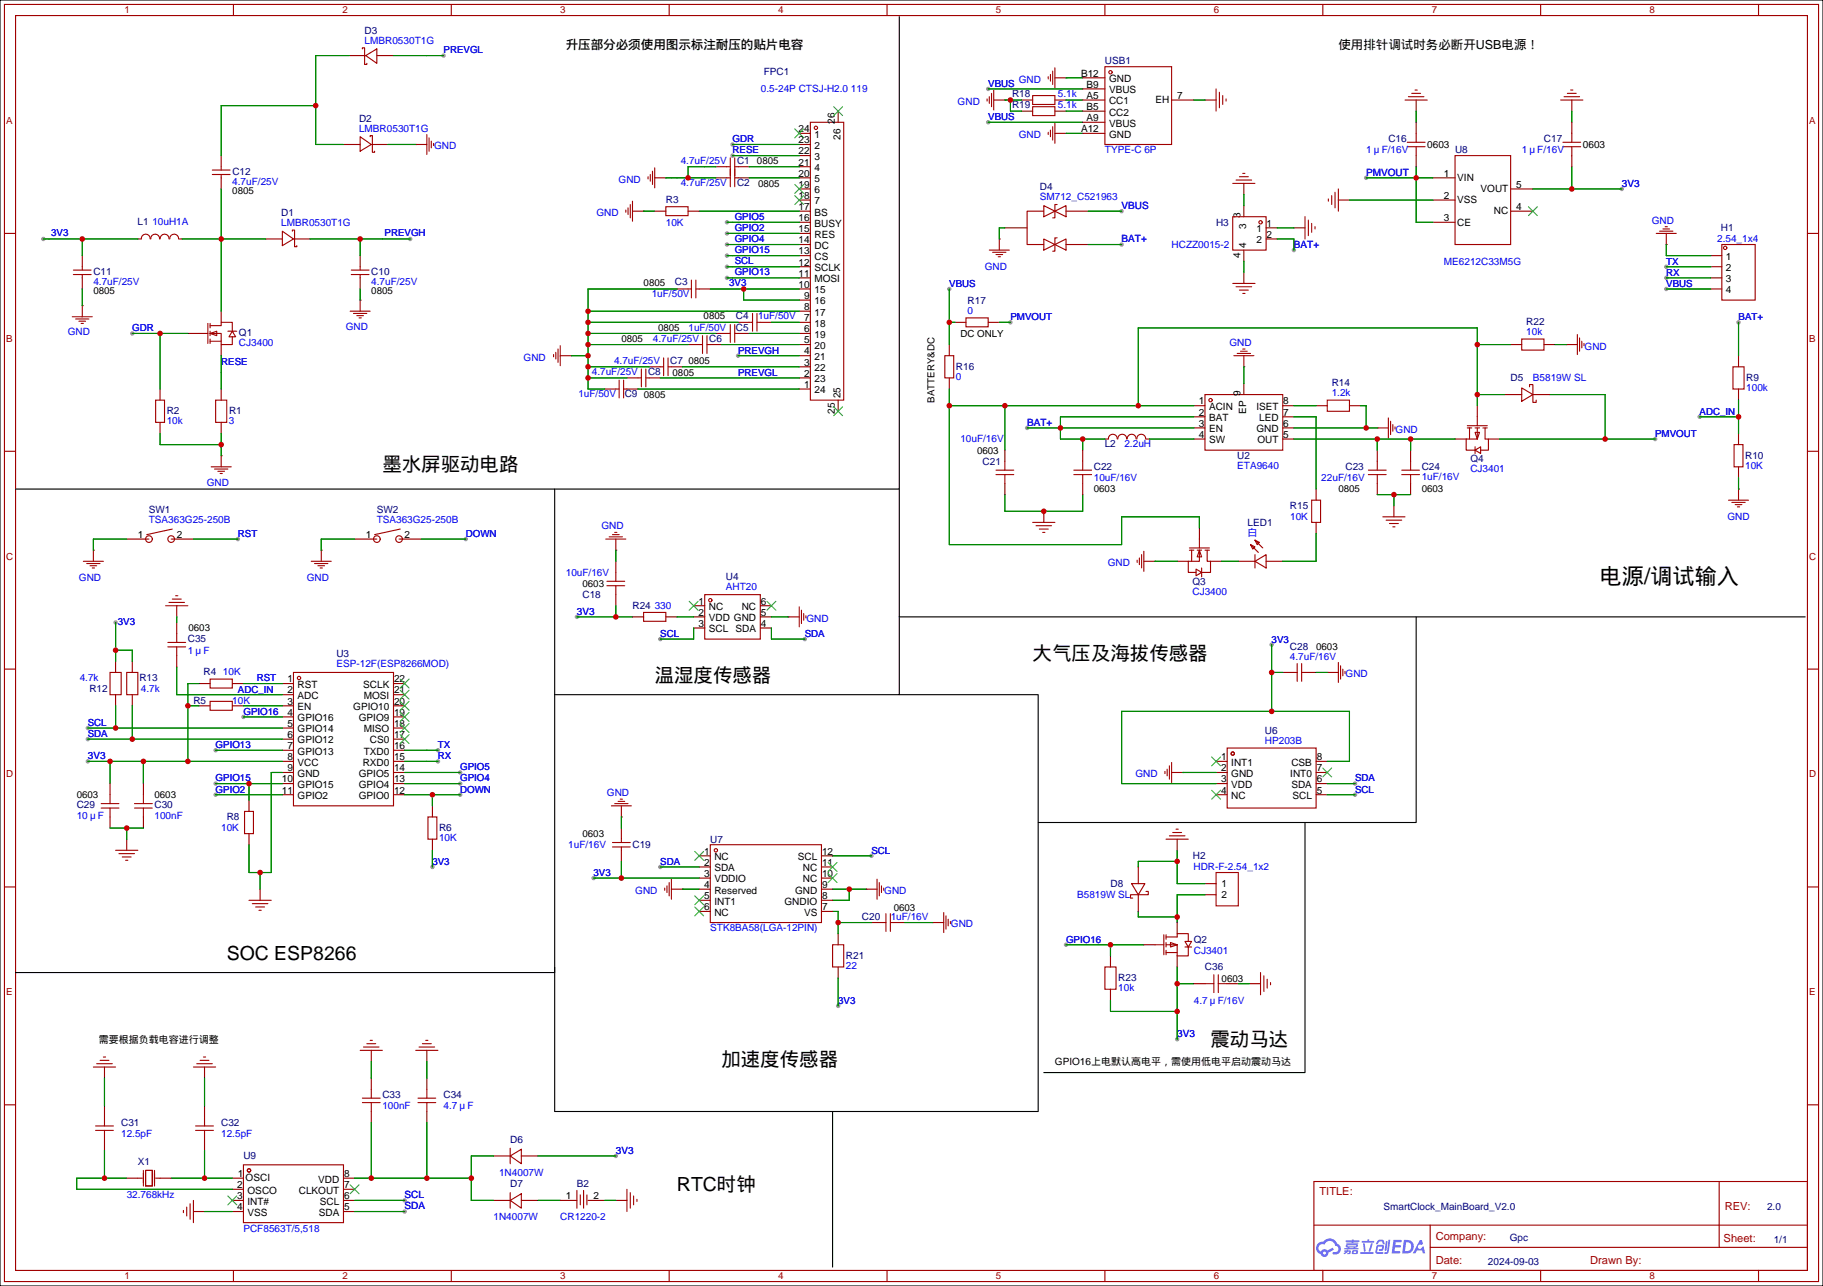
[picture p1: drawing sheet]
<svg xmlns="http://www.w3.org/2000/svg" width="417mm" height="294mm" viewBox="0 0 417 294" stroke-linecap="round" stroke-linejoin="round" font-family="sans-serif">
<defs><g id="words">
<text font-size="5.1" x="365.5" y="133.5">电源/调试输入</text>
<g font-size="4.4">
<text x="87.4" y="107.7">墨水屏驱动电路</text>
<text x="149.6" y="155.9">温湿度传感器</text>
<text x="236" y="150.8">大气压及海拔传感器</text>
<text x="51.8" y="219.4">SOC ESP8266</text>
<text x="276.6" y="239">震动马达</text>
<text x="164.8" y="243.5">加速度传感器</text>
<text x="154.7" y="272.1">RTC时钟</text>
</g>
<g font-size="2.9">
<text x="129.3" y="11.2">升压部分必须使用图示标注耐压的贴片电容</text>
<text x="305.8" y="11.2">使用排针调试时务必断开USB电源！</text>
</g>
<g font-size="2.5" fill="#a00000">
<text x="301.5" y="273.1">TITLE:</text>
<text x="394.1" y="276.5">REV:</text>
<text x="328.1" y="283.4">Company:</text>
<text x="393.9" y="283.8">Sheet:</text>
<text x="328.1" y="288.9">Date:</text>
<text x="363.4" y="288.9">Drawn By:</text>
</g>
<g font-size="2.3" fill="#00f">
<text x="83.3" y="10">LMBR0530T1G</text>
<text x="173.9" y="21">0.5-24P CTSJ-H2.0 119</text>
<text x="218.8" y="24">GND</text>
<text x="232.8" y="18.9">GND</text>
<text x="241.7" y="22.2">5.1k</text>
<text x="241.7" y="24.8">5.1k</text>
<text x="82.1" y="30.1">LMBR0530T1G</text>
<text x="99.2" y="34.1">GND</text>
<text x="232.8" y="31.6">GND</text>
<text x="252.5" y="35.1">TYPE-C 6P</text>
<text x="312.2" y="35.1">1</text>
<text x="315.7" y="35.1">F/16V</text>
<text x="347.7" y="35.1">1</text>
<text x="351.3" y="35.1">F/16V</text>
<text x="141.4" y="41.8">GND</text>
<text x="155.5" y="37.5">4.7uF/25V</text>
<text x="312.2" y="40.1">PMVOUT</text>
<text x="53.1" y="42.3">4.7uF/25V</text>
<text x="155.6" y="42.6">4.7uF/25V</text>
<text x="237.6" y="45.8">SM712_C521963</text>
<text x="256.3" y="47.8">VBUS</text>
<text x="370.6" y="42.7">3V3</text>
<text x="34.8" y="51.5">10uH1A</text>
<text x="64.3" y="51.7">LMBR0530T1G</text>
<text x="136.3" y="49.4">GND</text>
<text x="152.1" y="51.6">10K</text>
<text x="377.4" y="51.1">GND</text>
<text x="256.3" y="55.4">BAT+</text>
<text x="267.7" y="56.6">HCZZ0015-2</text>
<text x="295.7" y="56.6">BAT+</text>
<text x="392.4" y="55.2">2.54_1x4</text>
<text x="21.3" y="65.2">4.7uF/25V</text>
<text x="84.8" y="65.2">4.7uF/25V</text>
<text x="225" y="61.6">GND</text>
<text x="329.9" y="60.5">ME6212C33M5G</text>
<text x="148.9" y="68">1uF/50V</text>
<text x="221.1" y="71.7">0</text>
<text x="15.5" y="76.6">GND</text>
<text x="79" y="75.3">GND</text>
<text x="157.3" y="75.6">1uF/50V</text>
<text x="173.2" y="72.8">1uF/50V</text>
<text x="348.7" y="76.5">10k</text>
<text x="54.6" y="79.1">CJ3400</text>
<text x="119.6" y="82.4">GND</text>
<text x="140.3" y="83.2">4.7uF/25V</text>
<text x="149.2" y="78.1">4.7uF/25V</text>
<text x="280.9" y="79.1">GND</text>
<text x="362.1" y="79.9">GND</text>
<text x="135.2" y="85.7">4.7uF/25V</text>
<text x="218.4" y="86.7">0</text>
<text x="350.3" y="87.1">B5819W SL</text>
<text x="399" y="89.3">100k</text>
<text x="132.2" y="90.8">1uF/50V</text>
<text x="304.3" y="90.5">1.2k</text>
<text x="38.1" y="96.9">10k</text>
<text x="52.3" y="96.9">3</text>
<text x="219.5" y="101.1">10uF/16V</text>
<text x="234.7" y="97.3">BAT+</text>
<text x="318.9" y="98.9">GND</text>
<text x="256.9" y="102.2">2.2uH</text>
<text x="282.7" y="107.1">ETA9640</text>
<text x="336" y="107.9">CJ3401</text>
<text x="398.8" y="107.1">10K</text>
<text x="47.2" y="111.2">GND</text>
<text x="249.9" y="110">10uF/16V</text>
<text x="301.9" y="109.9">22uF/16V</text>
<text x="324.9" y="109.6">1uF/16V</text>
<text x="34" y="119.6">TSA363G25-250B</text>
<text x="86.1" y="119.6">TSA363G25-250B</text>
<text x="294.8" y="118.8">10K</text>
<text x="394.7" y="118.9">GND</text>
<text x="137.4" y="121">GND</text>
<text x="285.1" y="122.5">白</text>
<text x="129.3" y="131.6">10uF/16V</text>
<text x="253.1" y="129.4">GND</text>
<text x="18" y="132.7">GND</text>
<text x="70.1" y="132.7">GND</text>
<text x="165.9" y="134.8">AHT20</text>
<text x="272.5" y="136.1">CJ3400</text>
<text x="131.8" y="140.5">3V3</text>
<text x="149.6" y="139.2">330</text>
<text x="184.3" y="142.1">GND</text>
<text x="42.9" y="149.4">1</text>
<text x="46.5" y="149.4">F</text>
<text x="18.2" y="155.6">4.7k</text>
<text x="51" y="154.3">10K</text>
<text x="76.9" y="152.5">ESP-12F(ESP8266MOD)</text>
<text x="294.7" y="150.7">4.7uF/16V</text>
<text x="307.5" y="154.8">GND</text>
<text x="32.2" y="158.1">4.7k</text>
<text x="53.1" y="160.8">10K</text>
<text x="20.1" y="173.5">3V3</text>
<text x="289" y="170">HP203B</text>
<text x="259.5" y="177.7">GND</text>
<text x="138.7" y="181.9">GND</text>
<text x="17.5" y="187.1">10</text>
<text x="22.4" y="187.1">F</text>
<text x="35.3" y="187.1">100nF</text>
<text x="50.5" y="190">10K</text>
<text x="100.3" y="192.2">10K</text>
<text x="129.9" y="193.7">1uF/16V</text>
<text x="272.7" y="198.7">HDR-F-2.54_1x2</text>
<text x="145.2" y="204.3">GND</text>
<text x="202.1" y="204.3">GND</text>
<text x="246.1" y="205.2">B5819W SL</text>
<text x="162.3" y="212.9">STK8BA58(LGA-12PIN)</text>
<text x="203.5" y="210.2">1uF/16V</text>
<text x="217.3" y="211.9">GND</text>
<text x="193.3" y="221.4">22</text>
<text x="272.8" y="217.9">CJ3401</text>
<text x="255.5" y="226.4">10k</text>
<text x="272.8" y="229.4">4.7</text>
<text x="278.3" y="229.4">F/16V</text>
<text x="269" y="237">3V3</text>
<text x="87.4" y="253.5">100nF</text>
<text x="101.3" y="253.5">4.7</text>
<text x="106.8" y="253.5">F</text>
<text x="27.7" y="259.8">12.5pF</text>
<text x="50.5" y="259.8">12.5pF</text>
<text x="140.7" y="263.7">3V3</text>
<text x="114" y="268.7">1N4007W</text>
<text x="29" y="273.8">32.768kHz</text>
<text x="92.5" y="273.8">SCL</text>
<text x="55.6" y="281.4">PCF8563T/5,518</text>
<text x="92.5" y="276.4">SDA</text>
<text x="112.8" y="278.9">1N4007W</text>
<text x="128" y="278.9">CR1220-2</text>
</g>
<g font-size="2.3" fill="#000080">
<text x="83.3" y="7.7">D3</text>
<text x="174.5" y="17.2">FPC1</text>
<text x="252.5" y="14.7">USB1</text>
<text x="231.3" y="22.2">R18</text>
<text x="82.1" y="27.8">D2</text>
<text x="231.3" y="24.8">R19</text>
<text x="317.2" y="32.5">C16</text>
<text x="332.5" y="35.1">U8</text>
<text x="352.8" y="32.5">C17</text>
<text x="53.1" y="40">C12</text>
<text x="168.4" y="37.5">C1</text>
<text x="152.1" y="46.5">R3</text>
<text x="168.4" y="42.6">C2</text>
<text x="237.6" y="43.5">D4</text>
<text x="31.5" y="51.5">L1</text>
<text x="64.3" y="49.4">D1</text>
<text x="277.9" y="51.6">H3</text>
<text x="393.2" y="52.7">H1</text>
<text x="21.3" y="62.9">C11</text>
<text x="84.8" y="62.9">C10</text>
<text x="154.2" y="65.2">C3</text>
<text x="221.1" y="69.5">R17</text>
<text x="54.6" y="76.8">Q1</text>
<text x="168.2" y="72.8">C4</text>
<text x="168.2" y="75.6">C5</text>
<text x="348.8" y="74.3">R22</text>
<text x="153.2" y="83.2">C7</text>
<text x="162.1" y="78.1">C6</text>
<text x="148.1" y="85.7">C8</text>
<text x="218.4" y="84.5">R16</text>
<text x="304.3" y="88.3">R14</text>
<text x="345.2" y="87.1">D5</text>
<text x="399" y="87">R9</text>
<text x="38.1" y="94.6">R2</text>
<text x="52.3" y="94.6">R1</text>
<text x="142.8" y="90.8">C9</text>
<text x="224.5" y="106.2">C21</text>
<text x="249.9" y="107.4">C22</text>
<text x="252.4" y="102.3">L2</text>
<text x="282.7" y="104.8">U2</text>
<text x="307.5" y="107.3">C23</text>
<text x="324.9" y="107.3">C24</text>
<text x="336" y="105.6">Q4</text>
<text x="398.8" y="104.8">R10</text>
<text x="34" y="117.3">SW1</text>
<text x="86.1" y="117.3">SW2</text>
<text x="294.8" y="116.2">R15</text>
<text x="285.1" y="120.2">LED1</text>
<text x="133.1" y="136.7">C18</text>
<text x="165.9" y="132.5">U4</text>
<text x="272.5" y="133.8">Q3</text>
<text x="144.5" y="139.2">R24</text>
<text x="42.9" y="146.8">C35</text>
<text x="294.8" y="148.4">C28</text>
<text x="31.9" y="155.6">R13</text>
<text x="46.5" y="154.3">R4</text>
<text x="76.9" y="150.1">U3</text>
<text x="20.4" y="158.1">R12</text>
<text x="44.2" y="160.8">R5</text>
<text x="289" y="167.8">U6</text>
<text x="17.5" y="184.6">C29</text>
<text x="35.3" y="184.6">C30</text>
<text x="51.8" y="187.5">R8</text>
<text x="100.3" y="189.9">R6</text>
<text x="144.5" y="193.7">C19</text>
<text x="162.3" y="192.5">U7</text>
<text x="272.6" y="196.2">H2</text>
<text x="253.7" y="202.7">D8</text>
<text x="197" y="210.2">C20</text>
<text x="272.8" y="215.4">Q2</text>
<text x="193.3" y="219.1">R21</text>
<text x="275.3" y="221.7">C36</text>
<text x="255.5" y="224.2">R23</text>
<text x="87.4" y="251">C33</text>
<text x="101.3" y="251">C34</text>
<text x="27.7" y="257.3">C31</text>
<text x="50.5" y="257.3">C32</text>
<text x="116.6" y="261.1">D6</text>
<text x="31.5" y="266.2">X1</text>
<text x="55.6" y="264.9">U9</text>
<text x="116.6" y="271.3">D7</text>
<text x="131.8" y="271.3">B2</text>
<text x="316.1" y="276.5">SmartClock_MainBoard_V2.0</text>
<text x="403.8" y="276.6">2.0</text>
<text x="345" y="283.5">Gpc</text>
<text x="405.3" y="284">1/1</text>
<text x="340" y="289.1">2024-09-03</text>
</g>
<g font-size="2.3">
<text x="247" y="17.5">B12</text>
<text x="248.3" y="22.6">A5</text>
<text x="248.3" y="20">B9</text>
<text x="253.4" y="23.9">CC1</text>
<text x="253.4" y="21.3">VBUS</text>
<text x="253.4" y="18.8">GND</text>
<text x="264" y="23.6">EH</text>
<text x="269" y="22.6">7</text>
<text x="190.8" y="28.3" transform="rotate(-90 190.8 28.3)">26</text>
<text x="248.3" y="27.7">A9</text>
<text x="248.3" y="25.1">B5</text>
<text x="253.4" y="28.9">VBUS</text>
<text x="253.4" y="26.4">CC2</text>
<text x="182.5" y="30.2">24</text>
<text x="182.5" y="32.7">23</text>
<text x="182.5" y="35.3">22</text>
<text x="186.1" y="31.5">1</text>
<text x="186.1" y="34">2</text>
<text x="192" y="31.9" transform="rotate(-90 192 31.9)">26</text>
<text x="247" y="30.2">A12</text>
<text x="253.4" y="31.5">GND</text>
<text x="326.1" y="33.8">0603</text>
<text x="361.7" y="33.8">0603</text>
<text x="182.5" y="37.8">21</text>
<text x="182.5" y="40.4">20</text>
<text x="186.1" y="36.6">3</text>
<text x="186.1" y="39.1">4</text>
<text x="186.1" y="41.6">5</text>
<text x="329.9" y="40.4">1</text>
<text x="333" y="41.4">VIN</text>
<text x="182.5" y="42.9">19</text>
<text x="182.5" y="45.4">18</text>
<text x="182.5" y="48">17</text>
<text x="186.1" y="44.2">6</text>
<text x="186.1" y="46.7">7</text>
<text x="329.9" y="45.4">2</text>
<text x="333" y="46.5">VSS</text>
<text x="338.3" y="43.9">VOUT</text>
<text x="346.5" y="48">4</text>
<text x="346.5" y="42.9">5</text>
<text x="182.5" y="50.5">16</text>
<text x="182.5" y="53.1">15</text>
<text x="186.1" y="49.3">BS</text>
<text x="186.1" y="51.8">BUSY</text>
<text x="283.5" y="49.9" transform="rotate(-90 283.5 49.9)">3</text>
<text x="284.7" y="52.2" transform="rotate(-90 284.7 52.2)">3</text>
<text x="287.1" y="53.1">1</text>
<text x="289.4" y="51.8">1</text>
<text x="329.9" y="50.5">3</text>
<text x="333" y="51.5">CE</text>
<text x="341.4" y="49">NC</text>
<text x="182.5" y="55.6">14</text>
<text x="182.5" y="58.1">13</text>
<text x="186.1" y="54.3">RES</text>
<text x="186.1" y="56.9">DC</text>
<text x="186.1" y="59.4">CS</text>
<text x="283.5" y="59" transform="rotate(-90 283.5 59)">4</text>
<text x="284.7" y="56.7" transform="rotate(-90 284.7 56.7)">4</text>
<text x="287.1" y="55.6">2</text>
<text x="289.4" y="54.3">2</text>
<text x="394.4" y="59.4">1</text>
<text x="182.5" y="60.7">12</text>
<text x="182.5" y="63.2">11</text>
<text x="182.5" y="65.8">10</text>
<text x="186.1" y="62">SCLK</text>
<text x="186.1" y="64.5">MOSI</text>
<text x="394.4" y="62">2</text>
<text x="394.4" y="64.5">3</text>
<text x="183.8" y="68.3">9</text>
<text x="183.8" y="70.8">8</text>
<text x="186.1" y="67">15</text>
<text x="186.1" y="69.6">16</text>
<text x="394.4" y="67">4</text>
<text x="183.8" y="73.4">7</text>
<text x="183.8" y="75.9">6</text>
<text x="186.1" y="72.1">17</text>
<text x="186.1" y="74.7">18</text>
<text x="186.1" y="77.2">19</text>
<text x="183.8" y="78.5">5</text>
<text x="183.8" y="81">4</text>
<text x="183.8" y="83.5">3</text>
<text x="186.1" y="79.7">20</text>
<text x="186.1" y="82.3">21</text>
<text x="183.8" y="86.1">2</text>
<text x="183.8" y="88.6">1</text>
<text x="186.1" y="84.8">22</text>
<text x="186.1" y="87.4">23</text>
<text x="186.1" y="89.9">24</text>
<text x="190.8" y="94.6" transform="rotate(-90 190.8 94.6)">25</text>
<text x="192" y="91" transform="rotate(-90 192 91)">25</text>
<text x="273.9" y="92.4">1</text>
<text x="273.9" y="95">2</text>
<text x="276.3" y="93.7">ACIN</text>
<text x="283.5" y="90.5" transform="rotate(-90 283.5 90.5)">9</text>
<text x="284.7" y="94.6" transform="rotate(-90 284.7 94.6)">EP</text>
<text x="287.1" y="93.7">ISET</text>
<text x="293.2" y="95">7</text>
<text x="293.2" y="92.4">8</text>
<text x="273.9" y="97.5">3</text>
<text x="273.9" y="100.1">4</text>
<text x="276.3" y="96.2">BAT</text>
<text x="276.3" y="98.8">EN</text>
<text x="276.3" y="101.3">SW</text>
<text x="287.1" y="98.8">GND</text>
<text x="287.4" y="101.3">OUT</text>
<text x="287.7" y="96.2">LED</text>
<text x="293.2" y="100.1">5</text>
<text x="293.2" y="97.5">6</text>
<text x="31.5" y="122.9">1</text>
<text x="40.4" y="122.9">2</text>
<text x="83.6" y="122.9">1</text>
<text x="92.5" y="122.9">2</text>
<text x="159.6" y="138.2">1</text>
<text x="159.6" y="140.7">2</text>
<text x="159.6" y="143.2">3</text>
<text x="162" y="139.4">NC</text>
<text x="162" y="142">VDD GND</text>
<text x="169.5" y="139.4">NC</text>
<text x="173.9" y="143.2">4</text>
<text x="173.9" y="140.7">5</text>
<text x="173.9" y="138.2">6</text>
<text x="162" y="144.5">SCL</text>
<text x="168.1" y="144.5">SDA</text>
<text x="65.7" y="155.9">1</text>
<text x="90" y="155.9">22</text>
<text x="65.7" y="158.5">2</text>
<text x="65.7" y="161">3</text>
<text x="68" y="157.2">RST</text>
<text x="68" y="159.7">ADC</text>
<text x="83" y="157.2">SCLK</text>
<text x="83.1" y="159.7">MOSI</text>
<text x="90" y="161">20</text>
<text x="90" y="158.5">21</text>
<text x="65.7" y="163.6">4</text>
<text x="65.7" y="166.1">5</text>
<text x="68" y="162.3">EN</text>
<text x="68" y="164.8">GPIO16</text>
<text x="68" y="167.4">GPIO14</text>
<text x="80.7" y="162.3">GPIO10</text>
<text x="82" y="164.8">GPIO9</text>
<text x="83.1" y="167.4">MISO</text>
<text x="90" y="166.1">18</text>
<text x="90" y="163.6">19</text>
<text x="65.7" y="168.6">6</text>
<text x="65.7" y="171.2">7</text>
<text x="65.7" y="173.7">8</text>
<text x="68" y="169.9">GPIO12</text>
<text x="68" y="172.4">GPIO13</text>
<text x="83.1" y="172.4">TXD0</text>
<text x="84.5" y="169.9">CS0</text>
<text x="90" y="173.7">15</text>
<text x="90" y="171.2">16</text>
<text x="90" y="168.6">17</text>
<text x="279" y="173.7">1</text>
<text x="300.9" y="173.7">8</text>
<text x="64.4" y="178.8">10</text>
<text x="65.7" y="176.3">9</text>
<text x="68" y="175">VCC</text>
<text x="68" y="177.5">GND</text>
<text x="82" y="177.5">GPIO5</text>
<text x="82.9" y="175">RXD0</text>
<text x="90" y="178.8">13</text>
<text x="90" y="176.3">14</text>
<text x="279" y="176.3">2</text>
<text x="279" y="178.8">3</text>
<text x="281.4" y="175">INT1</text>
<text x="281.4" y="177.5">GND</text>
<text x="294.8" y="177.5">INT0</text>
<text x="295.1" y="175">CSB</text>
<text x="300.9" y="178.8">6</text>
<text x="300.9" y="176.3">7</text>
<text x="64.4" y="181.3">11</text>
<text x="68" y="180.1">GPIO15</text>
<text x="68" y="182.6">GPIO2</text>
<text x="82" y="182.6">GPIO0</text>
<text x="82" y="180.1">GPIO4</text>
<text x="90" y="181.3">12</text>
<text x="279" y="181.3">4</text>
<text x="281.4" y="180.1">VDD</text>
<text x="281.4" y="182.6">NC</text>
<text x="295.1" y="180.1">SDA</text>
<text x="295.3" y="182.6">SCL</text>
<text x="300.9" y="181.3">5</text>
<text x="160.9" y="195.3">1</text>
<text x="160.9" y="197.8">2</text>
<text x="163.2" y="196.6">NC</text>
<text x="182.3" y="196.6">SCL</text>
<text x="187.8" y="197.8">11</text>
<text x="187.8" y="195.3">12</text>
<text x="160.9" y="200.4">3</text>
<text x="160.9" y="202.9">4</text>
<text x="163.2" y="199.1">SDA</text>
<text x="163.2" y="201.7">VDDIO</text>
<text x="183.5" y="201.7">NC</text>
<text x="183.5" y="199.1">NC</text>
<text x="187.8" y="202.9">9</text>
<text x="187.8" y="200.4">10</text>
<text x="279.1" y="202.7">1</text>
<text x="160.9" y="205.5">5</text>
<text x="160.9" y="208">6</text>
<text x="163.2" y="204.2">Reserved</text>
<text x="163.2" y="206.7">INT1</text>
<text x="163.2" y="209.3">NC</text>
<text x="179.3" y="206.7">GNDIO</text>
<text x="181.7" y="204.2">GND</text>
<text x="183.7" y="209.3">VS</text>
<text x="187.8" y="208">7</text>
<text x="187.8" y="205.5">8</text>
<text x="279.1" y="205.2">2</text>
<text x="22.6" y="238.3">需要根据负载电容进行调整</text>
<text x="241" y="243.3">GPIO16上电默认高电平，需使用低电平启动震动马达</text>
<text x="54.4" y="269">1</text>
<text x="56.1" y="270">OSCI</text>
<text x="78.6" y="269">8</text>
<text x="54.2" y="271.5">2</text>
<text x="54.2" y="274">3</text>
<text x="56.6" y="272.8">OSCO</text>
<text x="56.6" y="275.3">INT#</text>
<text x="68.3" y="272.8">CLKOUT</text>
<text x="72.7" y="270.2">VDD</text>
<text x="73.1" y="275.3">SCL</text>
<text x="78.6" y="274">6</text>
<text x="78.6" y="271.5">7</text>
<text x="129.3" y="274">1</text>
<text x="135.6" y="274">2</text>
<text x="54.2" y="276.6">4</text>
<text x="56.6" y="277.9">VSS</text>
<text x="72.8" y="277.9">SDA</text>
<text x="78.6" y="276.6">5</text>
</g>
<g font-size="2.2" fill="#a00000">
<text x="28.4" y="3">1</text>
<text x="78.2" y="3">2</text>
<text x="128" y="3">3</text>
<text x="177.8" y="3">4</text>
<text x="227.6" y="3">5</text>
<text x="277.4" y="3">6</text>
<text x="327.2" y="3">7</text>
<text x="376.9" y="3">8</text>
<text x="1.4" y="28.3">A</text>
<text x="413.4" y="28.3">A</text>
<text x="1.4" y="78.1">B</text>
<text x="413.4" y="78.1">B</text>
<text x="1.4" y="127.9">C</text>
<text x="413.4" y="127.9">C</text>
<text x="1.4" y="177.7">D</text>
<text x="413.4" y="177.7">D</text>
<text x="1.4" y="227.4">E</text>
<text x="413.4" y="227.4">E</text>
<text x="28.4" y="292.3">1</text>
<text x="78.2" y="292.3">2</text>
<text x="128" y="292.3">3</text>
<text x="177.8" y="292.3">4</text>
<text x="227.6" y="292.3">5</text>
<text x="277.4" y="292.3">6</text>
<text x="327.2" y="292.3">7</text>
<text x="376.9" y="292.3">8</text>
</g>
<g font-size="2.2" fill="#00f">
<text x="101.3" y="12.2">PREVGL</text>
<text x="225.8" y="19.8">VBUS</text>
<text x="225.8" y="27.4">VBUS</text>
<text x="167.4" y="32.5">GDR</text>
<text x="167.4" y="35.1">RESE</text>
<text x="11.7" y="54">3V3</text>
<text x="87.9" y="54">PREVGH</text>
<text x="167.9" y="50.2">GPIO5</text>
<text x="167.9" y="52.7">GPIO2</text>
<text x="167.9" y="55.2">GPIO4</text>
<text x="167.9" y="57.8">GPIO15</text>
<text x="166.6" y="65.4">3V3</text>
<text x="167.9" y="60.3">SCL</text>
<text x="167.9" y="62.9">GPIO13</text>
<text x="216.9" y="65.5">VBUS</text>
<text x="380.7" y="60.5">TX</text>
<text x="380.7" y="63">RX</text>
<text x="380.7" y="65.5">VBUS</text>
<text x="30.2" y="75.7">GDR</text>
<text x="230.9" y="73.2">PMVOUT</text>
<text x="397.3" y="73.2">BAT+</text>
<text x="50.5" y="83.3">RESE</text>
<text x="168.7" y="80.8">PREVGH</text>
<text x="168.7" y="85.9">PREVGL</text>
<text x="388.4" y="94.8">ADC_IN</text>
<text x="378.2" y="99.8">PMVOUT</text>
<text x="54.4" y="122.7">RST</text>
<text x="106.4" y="122.7">DOWN</text>
<text x="26.9" y="142.9">3V3</text>
<text x="150.9" y="145.6">SCL</text>
<text x="183.9" y="145.6">SDA</text>
<text x="290.6" y="146.8">3V3</text>
<text x="58.7" y="155.6">RST</text>
<text x="54.4" y="158.3">ADC_IN</text>
<text x="20.1" y="165.9">SCL</text>
<text x="55.6" y="163.3">GPIO16</text>
<text x="20.1" y="168.4">SDA</text>
<text x="49.3" y="171">GPIO13</text>
<text x="100.1" y="171">TX</text>
<text x="100.1" y="173.5">RX</text>
<text x="49.3" y="178.6">GPIO15</text>
<text x="105.2" y="178.6">GPIO4</text>
<text x="105.2" y="176">GPIO5</text>
<text x="309.6" y="178.6">SDA</text>
<text x="49.3" y="181.1">GPIO2</text>
<text x="105.2" y="181.1">DOWN</text>
<text x="309.6" y="181.1">SCL</text>
<text x="98.8" y="197.6">3V3</text>
<text x="150.9" y="197.6">SDA</text>
<text x="199.1" y="195.1">SCL</text>
<text x="135.6" y="200.2">3V3</text>
<text x="243.6" y="215.4">GPIO16</text>
<text x="191.5" y="229.4">3V3</text>
</g>
<g font-size="2.2">
<text x="173" y="37.4">0805</text>
<text x="53.1" y="44.3">0805</text>
<text x="173.2" y="42.8">0805</text>
<text x="147.1" y="65.4">0805</text>
<text x="21.3" y="67.2">0805</text>
<text x="84.8" y="67.2">0805</text>
<text x="150.4" y="75.5">0805</text>
<text x="160.8" y="73">0805</text>
<text x="219.5" y="77">DC ONLY</text>
<text x="142" y="78.1">0805</text>
<text x="157.3" y="83.1">0805</text>
<text x="153.7" y="85.9">0805</text>
<text x="147.1" y="90.9">0805</text>
<text x="213.5" y="92" transform="rotate(-90 213.5 92)">BATTERY&amp;DC</text>
<text x="223.3" y="103.6">0603</text>
<text x="249.9" y="112.5">0603</text>
<text x="305.8" y="112.5">0805</text>
<text x="324.9" y="112.5">0603</text>
<text x="133.1" y="134.1">0603</text>
<text x="43.1" y="144.2">0603</text>
<text x="300.7" y="148.4">0603</text>
<text x="17.5" y="182.4">0603</text>
<text x="35.3" y="182.4">0603</text>
<text x="133.1" y="191.3">0603</text>
<text x="204.2" y="208.1">0603</text>
<text x="279.1" y="224.3">0603</text>
</g>
</g></defs>
<path d="M0 0h416.6v293.9h-416.6z" fill="#fff" stroke="#000" stroke-width=".25"/>
<g fill="#999">
<circle cx="167.4" cy="33" r=".51"/>
<circle cx="167.4" cy="35.6" r=".51"/>
<circle cx="166.1" cy="50.8" r=".51"/>
<circle cx="166.1" cy="53.3" r=".51"/>
<circle cx="166.1" cy="55.9" r=".51"/>
<circle cx="166.1" cy="58.4" r=".51"/>
<circle cx="166.1" cy="61" r=".51"/>
<circle cx="166.1" cy="63.5" r=".51"/>
<circle cx="380.7" cy="61" r=".51"/>
<circle cx="380.7" cy="63.5" r=".51"/>
<circle cx="100.1" cy="171.4" r=".51"/>
<circle cx="100.1" cy="174" r=".51"/>
<circle cx="20.1" cy="174" r=".51"/>
<circle cx="54.4" cy="123.2" r=".51"/>
<circle cx="105.2" cy="181.6" r=".51"/>
<circle cx="106.4" cy="123.2" r=".51"/>
<circle cx="105.2" cy="179.1" r=".51"/>
<circle cx="49.3" cy="181.6" r=".51"/>
<circle cx="105.2" cy="176.5" r=".51"/>
<circle cx="49.3" cy="179.1" r=".51"/>
<circle cx="49.3" cy="171.4" r=".51"/>
<circle cx="98.8" cy="198.1" r=".51"/>
<circle cx="20.1" cy="168.9" r=".51"/>
<circle cx="388.4" cy="95.2" r=".51"/>
<circle cx="397.3" cy="73.7" r=".51"/>
<circle cx="131.8" cy="141" r=".51"/>
<circle cx="183.9" cy="146" r=".51"/>
<circle cx="150.9" cy="146" r=".51"/>
<circle cx="20.1" cy="166.4" r=".51"/>
<circle cx="26.4" cy="142.2" r=".51"/>
<circle cx="168.7" cy="81.3" r=".51"/>
<circle cx="9.9" cy="54.6" r=".51"/>
<circle cx="93.7" cy="54.6" r=".51"/>
<circle cx="101.3" cy="12.7" r=".51"/>
<circle cx="30.2" cy="76.2" r=".51"/>
<circle cx="230.9" cy="73.7" r=".51"/>
<circle cx="309.6" cy="181.6" r=".51"/>
<circle cx="309.6" cy="179.1" r=".51"/>
<circle cx="290.6" cy="147.3" r=".51"/>
<circle cx="199.1" cy="195.6" r=".51"/>
<circle cx="150.9" cy="198.1" r=".51"/>
<circle cx="135.6" cy="200.7" r=".51"/>
<circle cx="191.5" cy="229.9" r=".51"/>
<circle cx="55.6" cy="163.8" r=".51"/>
<circle cx="234.7" cy="97.8" r=".51"/>
<circle cx="225.8" cy="27.9" r=".51"/>
<circle cx="225.8" cy="20.3" r=".51"/>
<circle cx="378.2" cy="100.3" r=".51"/>
<circle cx="380.7" cy="66" r=".51"/>
<circle cx="269" cy="237.5" r=".51"/>
<circle cx="243.6" cy="215.9" r=".51"/>
<circle cx="216.9" cy="66" r=".51"/>
<circle cx="256.3" cy="48.3" r=".51"/>
<circle cx="256.3" cy="55.9" r=".51"/>
<circle cx="312.2" cy="40.6" r=".51"/>
<circle cx="370.6" cy="43.2" r=".51"/>
<circle cx="140.7" cy="264.2" r=".51"/>
<circle cx="92.5" cy="274.3" r=".51"/>
<circle cx="92.5" cy="276.9" r=".51"/>
<circle cx="295.7" cy="57.1" r=".51"/>
</g>
<g fill="none" stroke="#a10000" stroke-width=".25">
<path d="M1 1h414.5v291.9h-414.5zM3.6 3.6h409.4v286.7h-409.4zM53.3 1v2.6M82.8 11.2v-.3h.5v3.8h.5v-.2M83.6 12.7l2.5-1.5v3.3zM103.1 1v2.6M152.9 1v2.6M202.7 1v2.6M239.5 17.5v.5M240 17v1.5M240.5 16.3v3M241 17.8h2.6"/>
<path d="M241 15.5v4.6M252.5 1v2.6M302.3 1v2.6M352 1v2.6M401.8 1v2.6M48.5 39.9h4.1M48.5 38.9h4.1M50.5 38.1v.8M50.5 39.9v.7M82.3 31.2l2.5 1.8-2.5 1.5zM84.6 31.2v-.2h.5v3.8h.5v-.3M95 33h2.5"/>
<path d="M97.5 30.7v4.6M98 31.5v3M98.6 32.3v1.5M99.1 32.8v.5M148.6 39.9v1.5M149.1 39.1v3.1M149.6 38.4v4.5M166.1 38.1h.8M166.9 36.1v6.6M167.9 36.1v6.6M167.9 38.1h.8M185.2 27.9h7.6v63.5h-7.6z"/>
<path d="M225.6 22.6v.5M226.1 22.1v1.5M226.6 21.3v3.1M227.1 22.9h2.5M227.1 20.6v4.5M236 21.8h5v2.1h-5zM236 24.4h5v2h-5zM239.5 30.2v.5M240 29.7v1.5M240.5 29v3M241 28.2v4.6M241 30.5h2.6"/>
<path d="M1 53.3h2.6M32.3 54.6a1.01 1.01 0 0 1 1-1.1 1.01 1.01 0 0 1 1 1.1M34.4 54.6a1.01 1.01 0 0 1 1.1-1.1 1.01 1.01 0 0 1 1 1.1M36.6 54.6a1.01 1.01 0 0 1 1-1.1 1.01 1.01 0 0 1 1 1.1M38.8 54.6a1.01 1.01 0 0 1 1-1.1 1.01 1.01 0 0 1 1 1.1M64.5 52.8l2.6 1.8-2.6 1.5zM66.8 52.8v-.2h.5v3.8h.5v-.3M143 48v.5M143.5 47.5v1.5M144 46.7v3.1M144.5 48.3h2.6M144.5 46v4.5"/>
<path d="M148.1 40.4v.5M149.6 40.6h2.5M166.1 40.6h.8M167.9 40.6h.8M226.1 57.1h4.5M226.8 57.7h3.1M227.6 58.2h1.5M228.1 58.7h.5M228.3 54.6v2.5M238.5 48.3h-3.8v7.6h3.8M238.5 47l2.5 1.3-2.5 1.2zM238.5 54.6l2.5 1.3-2.5 1.2z"/>
<path d="M241 48.3l2.6-1.3v2.5zM241 55.9l2.6-1.3v2.5zM241.6 46.7h-.6v3.1h-.5M241.6 54.4h-.6v3h-.5M378.5 53.3h4.5M379.2 52.8h3.1M380 52.3h1.5M380.5 51.8h.5M380.7 53.3v2.6M393.4 55.9h7.7v12.7h-7.7zM413 53.3h2.5M16.5 72.4h4.6"/>
<path d="M16.8 62.7h4M16.8 61.7h4M17.3 72.9h3M18 73.4h1.6M18.5 73.9h.5M18.8 61v.7M18.8 62.7v.8M18.8 69.8v2.6M45.5 76.2h2M47.5 73.9v4.6M48 76.2l1.5-.5v1zM48 74.4h2.5v-.7h2.6v2"/>
<path d="M48 76.2h2.5v2.5h2.6v-1.7M48 78h2.5M48 73.9v1M48 75.7v1M48 77.5v1M52.1 75.7h2M53.1 75.7l.7 1.3h-1.5zM80 71.1h4.6M80.3 62.7h4M80.3 61.7h4M80.8 71.6h3M81.5 72.1h1.6"/>
<path d="M82 72.6h.5M82.3 61v.7M82.3 62.7v.8M82.3 68.6v2.5M127.5 79.8v3M128 79v4.6M157.2 66h.8M158 64v4.1M159 64v4.1M159 66h.8M159.8 78.7h.7M160.5 76.7v4.1"/>
<path d="M161.5 76.7v4.1M161.5 78.7h.8M166.1 76.2h.8M166.9 74.2v4M167.9 76.2h.8M167.9 74.2v4M171.2 73.7h.8M172 71.6v4.1M173 71.6v4.1M173 73.7h.7M220.7 72.6h5.1v2.1h-5.1zM284 79.8h.5"/>
<path d="M347.7 77.5h5.1v2.5h-5.1zM357.9 78.7h2.5M360.4 76.5v4.5M360.9 77.2v3.1M361.4 78v1.5M361.9 78.5v.5M35.6 91.4h2v5.1h-2zM49.3 91.4h2.5v5.1h-2.5zM126.5 81v.5M127 80.5v1.5M128 81.3h2.6M140.7 88.9h.8"/>
<path d="M141.5 86.9v4M142.5 86.9v4M142.5 88.9h.8M145.8 86.4h.8M146.6 84.3v4.1M147.6 84.3v4.1M147.6 86.4h.7M150.9 83.8h.7M151.6 81.8v4.1M152.7 81.8v4.1M152.7 83.8h.7M215.9 81.3h2v5.1h-2z"/>
<path d="M275.3 90.2h17.8v12.7h-17.8zM281.9 81.3h4.6M282.7 80.8h3.1M283.5 80.3h1.5M284.2 81.3v2.5M303.3 91.4h5.1v2.6h-5.1zM314.7 97.8h2.5M317.2 95.5v4.6M317.8 96.3v3M318.3 97v1.6M318.8 97.5v.5M335.3 97.8h1"/>
<path d="M335.3 97.3h4.6M335.8 97.8v2.5M337.1 98.8h1l-.5 1.5zM337.1 97.8h1M337.6 97.8v2.5h-2.6v2.6h2.1M337.6 95.2v2.1M338.8 97.8h1.1M339.3 97.8v2.5h.8v2.6h-1.8M396 83.8h2.5v5.1h-2.5zM1 103.1h2.6M48.3 106.7h4.5M49 107.2h3.1"/>
<path d="M49.8 107.7h1.5M50.3 108.2h.5M50.5 104.1v2.6M253.3 100.3a1.01 1.01 0 0 1 1-1.1 1.01 1.01 0 0 1 1 1.1M255.4 100.3a1.01 1.01 0 0 1 1-1.1 1.01 1.01 0 0 1 1 1.1M257.6 100.3a1.01 1.01 0 0 1 1-1.1 1.01 1.01 0 0 1 1 1.1M259.8 100.3a1.01 1.01 0 0 1 1-1.1 1.01 1.01 0 0 1 1 1.1M299.7 114.3h2.1v5.1h-2.1zM312.7 108.5h4M312.7 107.4h4M314.7 105.4v2M314.7 108.5v2"/>
<path d="M320.3 108.5h4.1M320.3 107.4h4.1M322.3 105.4v2M322.3 108.5v2M337.1 102.9l1.2-.8v1.5zM337.1 102.1v1.5M395 114.3h4.5M395.7 114.8h3.1M396.2 101.6h2.1v5.1h-2.1zM396.5 115.3h1.5M397 115.8h.5M397.3 111.8v2.5"/>
<path d="M413 103.1h2.5M19 128.3h4.6M19.8 128.8h3.1M20.6 129.3h1.5M21.1 129.8h.5M21.3 125.7v2.6M39.4 120.9l-5.9 1.3M71.1 128.3h4.6M71.9 128.8h3M72.6 129.3h1.6M73.2 129.8h.5M73.4 125.7v2.6"/>
<path d="M91.4 120.9l-5.8 1.3M138.4 123.2h4.6M138.7 133.9h4M138.7 132.8h4M139.2 122.7h3M140 122.2h1.5M140.5 121.7h.5M140.7 123.2v2.5M140.7 130.8v2M140.7 133.9v2M161 135.9h12.7v10.1h-12.7zM182.6 138.7v4.6"/>
<path d="M183.1 139.4v3.1M259.8 128v.5M260.3 127.5v1.5M260.9 126.7v3.1M261.4 128.3h2.5M261.4 126v4.6M271.8 125.2h4.6M271.8 125.7h1M272.3 125.7v2.6M273.3 130l1.3 .8-1.3 .8zM273.6 125.7h1M274.1 125.7l.5 1.6h-1z"/>
<path d="M274.1 125.7v2.6h-2.6v2.5h1.8M274.1 123.2v2M274.6 129.8v2M275.3 125.7h1.1M275.8 125.7v2.6h.8v2.5h-2M285.8 124.5l1 .5-.5 .5zM285.8 124.5l1.7 1.7M286.8 128.3l2.5-1.6v3.1zM286.8 123.4l1 .6-.5 .5zM286.8 123.4l1.7 1.8M286.8 126.7v3.1M1 152.9h2.6"/>
<path d="M25.1 153.7h2.6v5h-2.6zM29 153.7h2.5v5h-2.5zM48 155.2h5.1v2h-5.1zM67.1 153.7h22.8v30.4h-22.8zM180.1 141h2.5M183.6 140.2v1.5M184.1 140.7v.5M295.7 153.7h.7M296.4 151.6v4.1M297.4 151.6v4.1M297.4 153.7h.8M303.3 153.7h2.5"/>
<path d="M305.8 151.4v4.6M306.3 152.1v3.1M306.8 152.9v1.5M307.3 153.4v.5M413 152.9h2.5M48 160.3h5.1v2h-5.1zM266.2 176.3v.5M266.7 175.8v1.5M267.2 175v3.1M267.7 176.5h2.6M267.7 174.2v4.6M280.4 170.9h20.3v13.8h-20.3z"/>
<path d="M55.9 185.4h2v5.1h-2zM97.8 186.7h2v5.1h-2zM139.7 184.1h4.6M140 193.5h4M140 192.5h4M140.5 183.6h3M141.2 183.1h1.5M141.7 182.6h.5M142 184.1v2.6M142 191.8v.7M142 193.5v.8M277.9 199.4h5.1v7.6h-5.1z"/>
<path d="M1 202.7h2.6M151.9 202.9v.6M152.4 202.4v1.6M152.9 201.7v3M153.4 203.2h2.6M153.4 200.9v4.6M190.2 215.9h2.6v5.1h-2.6zM197.9 203.2h2.5M200.4 200.9v4.6M200.9 201.7v3M201.4 202.4v1.6M201.7 210.8h.7"/>
<path d="M201.9 202.9v.6M202.4 208.8v4.1M203.5 208.8v4.1M203.5 210.8h.7M213.1 210.8h2.5M215.6 208.5v4.6M216.2 209.3v3M216.7 210.1v1.5M217.2 210.6v.5M413 202.7h2.5M252.5 221h2.5v5.1h-2.5zM1 252.5h2.6"/>
<path d="M413 252.5h2.5M300.2 270h112.8v20.3h-112.8zM300.3 280h112.6M326.8 280v10.1M392.8 270v15.1M53.3 290.3v2.6M103.1 290.3v2.6M152.9 290.3v2.6M202.7 290.3v2.6M252.5 290.3v2.6M302.3 290.3v2.6M326.8 285.1h86.1"/>
<path d="M352 290.3v2.6M401.8 290.3v2.6"/>
<circle cx="186.4" cy="29.2" r=".38"/>
<circle cx="394.2" cy="56.6" r=".38"/>
<circle cx="276.6" cy="91.4" r=".38"/>
<circle cx="34" cy="123.2" r=".76"/>
<circle cx="39.1" cy="123.2" r=".76"/>
<circle cx="86.1" cy="123.2" r=".76"/>
<circle cx="91.2" cy="123.2" r=".76"/>
<circle cx="162.3" cy="137.2" r=".38"/>
<circle cx="68.3" cy="154.9" r=".38"/>
<circle cx="281.7" cy="172.2" r=".38"/>
</g>
<g fill="none" stroke="#870000" stroke-width=".25">
<path d="M79.8 12.7h3.8M86.1 12.7h3.8M243.6 17.8h.1M50.5 35.6v2.5M78.5 33h3.8M84.8 33h3.8M95 33h.1M163.6 38.1h2.5M168.7 38.1h2.5M182.6 30.5h2.6M182.6 33h2.6M182.6 35.6h2.6"/>
<path d="M182.6 38.1h2.6M191.5 25.4v2.5M229.6 22.9h.1M233.4 22.9h2.6M233.4 25.4h2.6M241 22.9h2.6M241 25.4h2.6M243.6 30.5h.1M18.8 58.4v2.6M31.5 54.6h.8M40.9 54.6h.8M50.5 40.6v2.6"/>
<path d="M60.7 54.6h3.8M67.1 54.6h3.8M82.3 58.4v2.6M147.1 48.3h.1M152.1 40.6h.1M163.6 40.6h2.5M168.7 40.6h2.5M182.6 40.6h2.6M182.6 43.2h2.6M182.6 45.7h2.6M182.6 48.3h2.6M182.6 50.8h2.6"/>
<path d="M182.6 53.3h2.6M182.6 55.9h2.6M182.6 58.4h2.6M228.3 54.6h.1M229.6 52.1h5.1M243.6 48.3h5.1M243.6 55.9h5.1M380.7 55.9h.1M390.9 58.4h2.5M18.8 69.8h.1M18.8 63.5v2.5M42.9 76.2h2.6"/>
<path d="M50.5 71.1v2.6M50.5 78.7v2.6M82.3 68.6h.1M82.3 63.5v2.5M154.7 66h2.5M157.2 78.7h2.6M159.8 66h2.5M162.3 78.7h2.5M163.6 76.2h2.5M168.7 73.7h2.5M168.7 76.2h2.5M173.7 73.7h2.6"/>
<path d="M182.6 61h2.6M182.6 63.5h2.6M182.6 66h2.6M182.6 68.6h2.6M182.6 71.1h2.6M182.6 73.7h2.6M182.6 76.2h2.6M182.6 78.7h2.6M216.9 78.7v2.6M218.2 73.7h2.5M225.8 73.7h2.5M345.2 78.7h2.5"/>
<path d="M352.8 78.7h2.5M357.9 78.7h.1M390.9 61h2.5M390.9 63.5h2.5M390.9 66h2.5M36.6 88.9v2.5M36.6 96.5v2.6M50.5 88.9v2.5M50.5 96.5v2.6M130.6 81.3h.1M138.2 88.9h2.5M143.3 86.4h2.5"/>
<path d="M143.3 88.9h2.5M148.3 83.8h2.6M148.3 86.4h2.6M153.4 83.8h2.6M182.6 81.3h2.6M182.6 83.8h2.6M182.6 86.4h2.6M182.6 88.9h2.6M191.5 91.4v2.6M216.9 86.4v2.5M272.8 92.7h2.5M272.8 95.2h2.5"/>
<path d="M272.8 97.8h2.5M284.2 83.8h.1M284.2 87.6v2.6M293.1 92.7h2.6M293.1 95.2h2.6M293.1 97.8h2.6M300.7 92.7h2.6M308.4 92.7h2.5M314.7 97.8h.1M337.6 92.7v2.5M397.3 81.3v2.5M397.3 88.9v2.5"/>
<path d="M397.3 99.1v2.5M50.5 104.1h.1M252.5 100.3h.7M261.9 100.3h.7M272.8 100.3h2.5M293.1 100.3h2.6M300.7 111.8v2.5M300.7 119.4v2.5M314.7 102.9v2.5M314.7 110.5v2.5M322.3 102.9v2.5M322.3 110.5v2.5"/>
<path d="M332.5 100.3h2.5M340.1 100.3h2.5M397.3 111.8h.1M397.3 106.7v2.5M21.3 125.7h.1M29 123.2h5M39.1 123.2h5.1M73.4 125.7h.1M81 123.2h5.1M91.2 123.2h5.1M140.7 125.7h.1M140.7 128.3v2.5"/>
<path d="M140.7 135.9v2.5M158.5 138.4h2.5M173.7 138.4h2.6M263.9 128.3h.1M269 128.3h2.5M274.1 120.6v2.6M276.6 128.3h2.5M283 128.3h3.8M289.3 128.3h3.8M26.4 151.1v2.6M26.4 158.7v2.6M30.2 151.1v2.6"/>
<path d="M30.2 158.7v2.6M45.5 156.2h2.5M53.1 156.2h2.5M64.5 156.2h2.6M64.5 158.7h2.6M89.9 156.2h2.6M89.9 158.7h2.6M158.5 141h2.5M158.5 143.5h2.5M173.7 141h2.6M173.7 143.5h2.6M180.1 141h.1"/>
<path d="M293.1 153.7h2.6M298.2 153.7h2.5M303.3 153.7h.1M45.5 161.3h2.5M53.1 161.3h2.5M64.5 161.3h2.6M64.5 163.8h2.6M64.5 166.4h2.6M64.5 168.9h2.6M64.5 171.4h2.6M64.5 174h2.6M64.5 176.5h2.6"/>
<path d="M64.5 179.1h2.6M89.9 161.3h2.6M89.9 163.8h2.6M89.9 166.4h2.6M89.9 168.9h2.6M89.9 171.4h2.6M89.9 174h2.6M89.9 176.5h2.6M89.9 179.1h2.6M270.3 176.5h.1M277.9 174h2.5M277.9 176.5h2.5"/>
<path d="M277.9 179.1h2.5M300.7 174h2.6M300.7 176.5h2.6M300.7 179.1h2.6M56.9 182.9v2.5M56.9 190.5v2.5M64.5 181.6h2.6M89.9 181.6h2.6M98.8 184.1v2.6M98.8 191.8v2.5M142 186.7h.1M142 189.2v2.6"/>
<path d="M142 194.3v2.5M277.9 181.6h2.5M300.7 181.6h2.6M156 203.2h.1M191.5 213.4v2.5M197.9 203.2h.1M199.1 210.8h2.6M204.2 210.8h2.6M213.1 210.8h.1M253.7 218.4v2.6M275.3 201.9h2.6M275.3 204.5h2.6"/>
<path d="M191.5 221v2.5M253.7 226.1v2.5"/>
</g>
<g fill="none" stroke="#3c3" stroke-width=".25">
<path d="M181.6 29.5l2 2M183.6 29.5l-2 2M190.5 24.4l2 2M192.5 24.4l-2 2M181.6 42.2l2 2M181.6 44.7l2 2M183.6 42.2l-2 2M183.6 44.7l-2 2M190.5 93l2 2M192.5 93l-2 2M157.5 137.4l2 2M159.5 137.4l-2 2"/>
<path d="M175.3 137.4l2 2M177.3 137.4l-2 2M91.4 157.7l2.1 2.1M91.4 155.2l2.1 2M93.5 157.7l-2.1 2.1M93.5 155.2l-2.1 2M91.4 167.9l2.1 2M91.4 165.4l2.1 2M91.4 162.8l2.1 2M91.4 160.3l2.1 2M93.5 167.9l-2.1 2M93.5 165.4l-2.1 2"/>
<path d="M93.5 162.8l-2.1 2M93.5 160.3l-2.1 2M276.9 173l2 2M278.9 173l-2 2M302.3 175.5l2 2M304.3 175.5l-2 2M276.9 180.6l2 2M278.9 180.6l-2 2"/>
</g>
<path d="M205.5 3.8v108h-201.9M126.7 111.8v110.4h-123.1M205.5 111.8v46.9h-78.8M205.5 158.7h31.7v95.3h-110.5v-33M205.5 141h207M323.6 141v47h-86.4M298.2 188v57.1h-59.7" fill="none" stroke="#000" stroke-width=".25"/>
<g fill="#5487ff">
<path d="M318.4 283.3h1.7l.2 .2-.1 .4h-1.3l-.1 .6h1.1l.2 .3-.2 .3h-1.1l-.2 .8h1.3l.1 .3-.1 .2h-1.9z"/>
<path d="M324.4 283.4h.5l.2 .9-.4 .2a.49 .49 0 0 0-.7 .2 .49 .49 0 0 0 .3 .7 .49 .49 0 0 0 .6-.4l.4-.2 .4 1.6h-.6l-.1-.6h-1.2l-.4 .6h-.6z"/>
<path d="M316.7 283.6h.4l-.3 2.1-.2 .2-.2-.3z"/>
<path d="M317.3 283.3h.4l-.4 2.7a.57 .57 0 0 1-.4 .5 .57 .57 0 0 1-.6-.2l.6-.3z"/>
<path d="M314.9 283.5l.4-.2 .8 .1 .3 .9h-.4l-.3-.6h-.5l-.4 .6h-.4z"/>
<path d="M314.7 284.6l1.2-.1a.76 .76 0 0 1 .3 .7 .76 .76 0 0 1-.5 .6h-.5l-.1-.2 .6-.2 .1-.5h-.9l-.2 1.2h1.2l.2 .3-.2 .2h-1.2l-.3-.2-.1-.4z"/>
<path d="M310.8 286.1h2.9l.2 .3-.2 .2h-2.8z"/>
<path d="M313.3 284.1h.4a2.55 2.55 0 0 1-.8 2l-.2-.2z"/>
<path d="M311.5 284.1h.4l.1 1.7-.1 .2-.3-.1z"/>
<path d="M311.2 283.6h1.2l.1-.4h.4l-.1 .4h1l.2 .2-.2 .2h-2.6z"/>
<path d="M307.2 285.7l.9-.1v.1l.5 .1v.7l-.8 .1v-.3l.5-.1v-.1l-.3-.1-.9 .6-.1-.3 .6-.2h-.5z"/>
<path d="M307.5 283.5h1.4v-.2h.4v.2h1.2l.2 .2-1.4 .1-.1 .1h1.1l.1 .2-.1 .1h-2.6l-.1-.3h1.2v-.1h-1.2z"/>
<path d="M320.8 283.3l-.4 3.1h.9a1.56 1.56 0 0 0 1.8-1.5 1.56 1.56 0 0 0-1.8-1.6zM321.3 283.9a1.05 1.05 0 0 1 1.2 1.2 1.05 1.05 0 0 1-1.5 .8z"/>
<path d="M307.6 284.5l-.1 .4 .4 .3h-.7v.3l3.2-.1-.1-.2h-.6v-.1a.43 .43 0 0 0 .6-.2 .43 .43 0 0 0-.3-.6h-2.2zM307.9 284.6l2 .1-.1 .1h-1.8zM308.3 285.1h1l-.1 .1h-.8z"/>
<path d="M309 285.8v.8l1.2-.1v-.8zM309.3 286h.6l-.1 .3h-.5z"/>
<path d="M301.1 284.2a1.47 1.47 0 0 0 .7 2.4 .89 .89 0 0 0 1 .6 .89 .89 0 0 0 .7-.9l1.3-.7-.3-.5-1.2 .7-.4-.3h-.5l-.6 .5a.9 .9 0 0 1-.4-1.2 .9 .9 0 0 1 1.2-.4 1.3 1.3 0 0 1 1.4-.8 1.3 1.3 0 0 1 1.2 1.1 .75 .75 0 0 1 .6 .9 .75 .75 0 0 1-1 .5l-.3 .2v.2a1.28 1.28 0 0 0 1.8-.6 1.28 1.28 0 0 0-.8-1.7 1.9 1.9 0 0 0-3.2-.5l-.7 .2zM302.3 286.3a.35 .35 0 0 1 .7 0 .35 .35 0 0 1-.7 0z"/>
</g>
<g fill="none" stroke="#008700" stroke-width=".25">
<path d="M79.8 12.7h-7.7v20.3h6.4M89.9 12.7h11.4M243.6 17.8h3.8M72.1 24.1h-21.6v11.5M88.6 33h6.4M163.6 38.1h-6.4v2.5M167.4 33h15.2M167.4 35.6h15.2M171.2 38.1h11.4M225.8 27.9h21.6M225.8 20.3h21.6M229.6 22.9h3.8"/>
<path d="M230.9 22.9v2.5h2.5M243.6 30.5h3.8M243.6 22.9h3.8M243.6 25.4h3.8M272.8 22.9h2.5M323.6 38.1v12.7h3.8M323.6 25.4v2.5M359.2 25.4v2.5M359.2 38.1v5.1M9.9 54.6h21.6M18.8 54.6v3.8M41.7 54.6h19"/>
<path d="M50.5 43.2v27.9M70.9 54.6h22.8M82.3 54.6v3.8M147.1 48.3h2.5M152.1 40.6h11.5M159.8 48.3h22.8M166.1 50.8h16.5M166.1 53.3h16.5M166.1 55.9h16.5M166.1 58.4h16.5M171.2 40.6h11.4M229.6 52.1h-1.3v2.5"/>
<path d="M248.7 55.9h7.6M248.7 48.3h7.6M284.2 44.4v2.6M284.2 59.7v2.5M291.8 54.6h3.9v2.5M291.8 52.1h3.9M308.4 45.7h19M312.2 40.6h15.2M350.3 43.2h20.3M380.7 55.9v2.5h10.2M18.8 66v3.8M30.2 76.2h12.7"/>
<path d="M36.6 76.2v12.7M82.3 66v2.6M134.4 73.7h34.3M134.4 76.2h29.2M134.4 71.1h48.2M134.4 78.7h22.8M154.7 66h-20.3v22.9h3.8M162.3 66h20.3M164.8 78.7h17.8M166.1 61h16.5M166.1 63.5h16.5M169.9 66v2.6h12.7"/>
<path d="M171.2 76.2h11.4M176.3 73.7h6.3M216.9 73.7h1.3M216.9 66v12.7M228.3 73.7h2.6M337.6 78.7h7.6M355.3 78.7h2.6M380.7 61h10.2M380.7 63.5h10.2M380.7 66h10.2M397.3 73.7v7.6M36.6 99.1v2.5h13.9"/>
<path d="M50.5 81.3v7.6M50.5 99.1v5M130.6 81.3h3.8M134.4 83.8h13.9M134.4 86.4h8.9M145.8 88.9h36.8M150.9 86.4h31.7M156 83.8h26.6M168.7 81.3h13.9M216.9 88.9v35.6h39.4v-6.4h17.8v2.5M216.9 92.7h55.9M229.6 92.7v10.2"/>
<path d="M234.7 97.8h38.1M260.1 92.7v-17.8h77.5v17.8M272.8 95.2h-30.5v5.1h10.2M284.2 83.8v3.8M295.7 95.2h5v16.6M295.7 92.7h5M295.7 97.8h19M310.9 92.7h1.3v5.1M337.6 90.2h6.3M354.1 90.2h12.7v10.1M388.4 95.2h8.9M397.3 91.4v7.7"/>
<path d="M229.6 113v3.8h17.8v-3.8M247.4 100.3v2.6M262.6 100.3h10.2M295.7 100.3h36.8M314.7 100.3v2.6M314.7 113h7.6M318.5 113v2.6M322.3 100.3v2.6M342.6 100.3h35.6M397.3 109.2v2.6M29 123.2h-7.7v2.5M44.2 123.2h10.2"/>
<path d="M81 123.2h-7.6v2.5M96.3 123.2h10.1M140.7 125.7v2.6M140.7 138.4v2.6M263.9 128.3h5.1M279.1 128.3h3.9M300.7 121.9v6.4h-7.6M26.4 148.6h3.8v2.5M26.4 142.2v8.9M40.4 141v1.2M40.4 152.4v6.3h24.1M45.5 156.2h-2.6v17.8"/>
<path d="M55.6 156.2h8.9M131.8 141h12.7M154.7 141h3.8M158.5 143.5v2.5h-7.6M176.3 141h3.8M176.3 143.5v2.5h7.6M290.6 147.3v15.3M290.6 153.7h2.5M300.7 153.7h2.6M20.1 174h44.4M20.1 168.9h44.4M20.1 166.4h44.4"/>
<path d="M25.1 174v5.1M26.4 161.3v5.1M30.2 161.3v7.6M32.8 174v5.1M42.9 161.3h2.6M49.3 171.4h15.2M49.3 179.1h15.2M55.6 161.3h8.9M55.6 163.8h8.9M56.9 179.1v3.8M64.5 176.5h-2.5v22.9h-5.1v-6.4M92.5 171.4h7.6"/>
<path d="M92.5 174h7.6M92.5 179.1h12.7M92.5 176.5h12.7M270.3 176.5h7.6M303.3 174h5.1v-11.4h-52.1v16.5h21.6M303.3 179.1h6.3M25.1 189.2h7.7M29 189.2v2.6M49.3 181.6h15.2M59.4 199.4v3.8M92.5 181.6h12.7M98.8 181.6v2.5"/>
<path d="M98.8 194.3v3.8M142 186.7v2.5M142 196.8v3.9M150.9 198.1h8.9M190.2 195.6h8.9M269 196.8h-8.9v1.3M269 194.3v7.6h6.3M303.3 181.6h6.3M135.6 200.7h24.2M156 203.2h3.8M190.2 203.2h7.7M190.2 208.3h1.3v5.1"/>
<path d="M191.5 210.8h7.6M194.1 203.2v2.5h-3.9M206.8 210.8h6.3M243.6 215.9h17.8M253.7 215.9v2.5M260.1 208.3v1.2h8.9M275.3 204.5h-6.3v6.3M191.5 223.5v6.4M253.7 228.6v2.5h15.3M269 221v16.5M269 224.8h3.8M283 224.8h2.5"/>
<path d="M23.9 246.4v6.3M46.7 246.4v6.3M84.8 242.6v3.8M84.8 256.5v12.7M97.5 242.6v3.8M97.5 256.5v12.7M23.9 262.9v6.3M29 269.2h-11.5v2.6h35.6M39.1 269.2h14M46.7 262.9v6.3M46.7 276.9h6.4M81 269.2h26.7"/>
<path d="M81 276.9h11.5M81 274.3h11.5M112.8 264.2h-5.1v10.1h5.1M122.9 264.2h17.8M122.9 274.3h5.1M138.2 274.3h2.5"/>
</g>
<g fill="none" stroke="#a10000" stroke-width=".25">
<path d="M252.5 15.2h15.2v17.8h-15.2zM277.9 20.3v5.1M278.6 21.1v3.5M279.4 21.8v2.1M280.2 22.6v.5M284 39.6h.5M321.1 22.9h5M321.6 33.5h4M321.6 32.5h4M321.8 22.1h3.6M322.6 21.3h2M323.3 20.6h.5"/>
<path d="M323.6 30.5v2M323.6 33.5v2.1M332.5 35.6h12.7v20.3h-12.7zM356.6 22.9h5.1M357.1 33.5h4.1M357.1 32.5h4.1M357.4 22.1h3.5M358.1 21.3h2.1M358.9 20.6h.5M359.2 30.5v2M359.2 33.5v2.1M152.1 47.2h5.1v2.1h-5.1z"/>
<path d="M281.7 49.5h7.6v7.6h-7.6zM281.7 41.9h5.1M282.4 41.1h3.6M283.2 40.4h2M298.2 49.5v5.1M299 50.3v3.5M299.7 51.1v2M300.5 51.8v.5M303.5 45.5v.5M304.3 44.7v2M305.1 43.9v3.6M305.8 43.2v5.1"/>
<path d="M281.7 64.8h5.1M282.4 65.5h3.6M283.2 66.3h2M284 67.1h.5M347.7 88.6l2.6 1.6-2.6 1.5zM349.5 88.4v-.5h.8v4h.7v-.5M227.6 108.5h4M227.6 107.4h4M229.6 105.4v2M229.6 108.5v2M236 119.4h5M245.4 108.5h4"/>
<path d="M245.4 107.4h4M247.4 105.4v2M247.4 108.5v2M316 118.1h5.1M316.7 118.9h3.6M317.5 119.6h2M37.8 138.4h5.1M38.6 137.7h3.6M39.4 136.9h2M40.1 136.1h.5M147.1 140h5v2h-5zM236.7 120.1h3.6"/>
<path d="M237.5 120.9h2M238.3 121.7h.5M318.3 120.4h.5M38.4 147.8h4M38.4 146.8h4M40.4 144.8v2M40.4 147.8v2.1M23.1 184.7h4.1M23.1 183.6h4.1M25.1 181.6v2M25.1 184.7v2M26.4 194.3h5.1"/>
<path d="M27.2 195.1h3.5M27.9 195.8h2.1M28.7 196.6h.5M30.7 184.7h4.1M30.7 183.6h4.1M32.8 181.6v2M32.8 184.7v2M162.3 193h25.4v17.8h-25.4zM266.4 191.8h5.1M267.2 191h3.6M268 190.2h2M268.7 189.5h.5"/>
<path d="M56.9 205.7h5.1M57.7 206.5h3.5M58.4 207.3h2.1M59.2 208h.5M258.6 201.9h3l-1.5 2.6zM261.9 203.7h.5v.8h-4.1v.7h.5M263.9 215.9h2M265.9 213.6v4.6M266.4 215.9h2.6v2.5h2.5v-2M266.4 214.1h2.6v-.7h2.5v1.7M266.4 217.7h2.6M266.4 213.6v1"/>
<path d="M266.4 215.4v1M266.4 217.2v1M267.5 215.4l1.5 .5-1.5 .5zM270.8 215.1h1.5l-.8 1.3zM270.8 216.4h1.5M83.1 239.3h3.5M83.8 238.5h2.1M84.6 237.7h.5M95.8 239.3h3.5M96.5 238.5h2.1M97.3 237.7h.5M275.3 224.8h2.1"/>
<path d="M277.4 222.8v4M278.4 224.8h2M278.4 222.8v4M288 222.2v5.1M288.8 223v3.6M289.6 223.8v2M290.3 224.5v.5M21.3 243.8h5.1M21.8 258.3h4.1M21.8 257.3h4.1M22.1 243.1h3.6M22.9 242.3h2"/>
<path d="M23.6 241.6h.5M23.9 255.3v2M23.9 258.3v2M44.2 243.8h5.1M44.7 258.3h4.1M44.7 257.3h4.1M45 243.1h3.5M45.7 242.3h2.1M46.5 241.6h.5M46.7 255.3v2M46.7 258.3v2M82.3 240h5.1"/>
<path d="M82.8 252h4.1M82.8 251h4.1M84.8 248.9v2.1M84.8 252v2M95 240h5.1M95.5 252h4.1M95.5 251h4.1M97.5 248.9v2.1M97.5 252v2M31.5 269.2h1M32.8 267.5v3.5M33.3 267.5h1.5v3.5h-1.5z"/>
<path d="M35.3 267.5v3.5M35.6 269.2h1M41.9 276.6v.5M42.7 275.8v2.1M43.4 275.1v3.5M44.2 274.3v5.1M55.6 266.2h22.9v13.2h-22.9zM116.6 264.2l2.5-1.6v3.3zM116.6 274.3l2.5-1.5v3.3zM116.6 262.4v3.5M116.6 272.5v3.6M131.8 272v4.1"/>
<path d="M132.6 273v2.3M133.3 272v4.1M134.1 273v2.3M143.3 271.8v5.1M144 272.5v3.6M144.8 273.3v2M145.5 274.1v.5"/>
<circle cx="253.7" cy="16.5" r=".38"/>
<circle cx="288" cy="50.8" r=".38"/>
<circle cx="163.6" cy="194.3" r=".38"/>
<circle cx="56.9" cy="267.5" r=".38"/>
</g>
<g fill="none" stroke="#870000" stroke-width=".25">
<path d="M247.4 17.8h5.1M247.4 22.9h5.1M247.4 30.5h5.1M247.4 27.9h5.1M247.4 25.4h5.1M247.4 20.3h5.1M267.7 22.9h5.1M275.3 22.9h2.6M323.6 22.9v2.5M323.6 27.9v2.6M323.6 35.6v2.5M359.2 22.9v2.5"/>
<path d="M359.2 27.9v2.6M359.2 35.6v2.5M149.6 48.3h2.5M157.2 48.3h2.6M284.2 41.9v2.5M284.2 47v2.5M284.2 57.1v2.6M289.3 54.6h2.5M289.3 52.1h2.5M295.7 52.1h2.5M305.8 45.7h2.6M327.4 40.6h5.1"/>
<path d="M327.4 45.7h5.1M327.4 50.8h5.1M345.2 48.3h5.1M345.2 43.2h5.1M284.2 62.2v2.6M343.9 90.2h3.8M350.3 90.2h3.8M229.6 102.9v2.5M229.6 110.5v2.5M238.5 116.8v2.6M247.4 102.9v2.5M247.4 110.5v2.5"/>
<path d="M318.5 115.6v2.5M40.4 138.4v2.6M40.4 142.2v2.6M40.4 149.9v2.5M144.5 141h2.6M152.1 141h2.6M25.1 179.1v2.5M32.8 179.1v2.5M25.1 186.7v2.5M29 191.8v2.5M32.8 186.7v2.5M159.8 195.6h2.5"/>
<path d="M159.8 198.1h2.5M187.7 195.6h2.5M187.7 198.1h2.5M260.1 198.1v3.8M269 191.8v2.5M59.4 203.2v2.5M159.8 200.7h2.5M159.8 203.2h2.5M159.8 205.7h2.5M159.8 208.3h2.5M187.7 200.7h2.5M187.7 203.2h2.5"/>
<path d="M187.7 205.7h2.5M187.7 208.3h2.5M260.1 204.5v3.8M261.4 215.9h2.5M269 210.8v2.6M269 218.4v2.6M272.8 224.8h2.5M280.4 224.8h2.6M285.5 224.8h2.5M23.9 243.8v2.6M23.9 252.7v2.6M46.7 243.8v2.6"/>
<path d="M46.7 252.7v2.6M84.8 240v2.6M84.8 246.4v2.5M84.8 254v2.5M97.5 240v2.6M97.5 246.4v2.5M97.5 254v2.5M23.9 260.3v2.6M29 269.2h2.5M36.6 269.2h2.5M44.2 276.9h2.5M46.7 260.3v2.6"/>
<path d="M53.1 271.8h2.5M53.1 274.3h2.5M53.1 276.9h2.5M53.1 269.2h2.5M78.5 271.8h2.5M78.5 274.3h2.5M78.5 276.9h2.5M78.5 269.2h2.5M112.8 274.3h3.8M112.8 264.2h3.8M119.1 274.3h3.8M119.1 264.2h3.8"/>
<path d="M128 274.3h3.8M134.4 274.3h3.8M140.7 274.3h2.6"/>
</g>
<g fill="none" stroke="#3c3" stroke-width=".25">
<path d="M349.2 47.2l2.1 2.1M351.3 47.2l-2.1 2.1M158.7 194.6l2.1 2M160.8 194.6l-2.1 2M189.2 199.6l2.1 2.1M189.2 197.1l2.1 2M191.3 199.6l-2.1 2.1M191.3 197.1l-2.1 2M158.7 204.7l2.1 2.1M158.7 207.3l2.1 2M160.8 204.7l-2.1 2.1M160.8 207.3l-2.1 2"/>
<path d="M52.1 273.3l2 2M54.1 273.3l-2 2M80 270.8l2 2M82 270.8l-2 2"/>
</g>
<path d="M190.2 254v35.6" fill="none" stroke="#000" stroke-width=".25"/>
<g fill="#c00">
<circle cx="157.2" cy="40.6" r=".63"/>
<circle cx="169.9" cy="66" r=".63"/>
<circle cx="134.4" cy="73.7" r=".63"/>
<circle cx="134.4" cy="78.7" r=".63"/>
<circle cx="134.4" cy="76.2" r=".63"/>
<circle cx="134.4" cy="86.4" r=".63"/>
<circle cx="134.4" cy="83.8" r=".63"/>
<circle cx="134.4" cy="71.1" r=".63"/>
<circle cx="134.4" cy="81.3" r=".63"/>
<circle cx="42.9" cy="174" r=".63"/>
<circle cx="42.9" cy="161.3" r=".63"/>
<circle cx="32.8" cy="174" r=".63"/>
<circle cx="25.1" cy="174" r=".63"/>
<circle cx="98.8" cy="181.6" r=".63"/>
<circle cx="59.4" cy="199.4" r=".63"/>
<circle cx="56.9" cy="179.1" r=".63"/>
<circle cx="30.2" cy="168.9" r=".63"/>
<circle cx="397.3" cy="95.2" r=".63"/>
<circle cx="140.7" cy="141" r=".63"/>
<circle cx="26.4" cy="166.4" r=".63"/>
<circle cx="26.4" cy="148.6" r=".63"/>
<circle cx="230.9" cy="22.9" r=".63"/>
<circle cx="18.8" cy="54.6" r=".63"/>
<circle cx="50.5" cy="54.6" r=".63"/>
<circle cx="82.3" cy="54.6" r=".63"/>
<circle cx="72.1" cy="24.1" r=".63"/>
<circle cx="36.6" cy="76.2" r=".63"/>
<circle cx="50.5" cy="101.6" r=".63"/>
<circle cx="216.9" cy="92.7" r=".63"/>
<circle cx="229.6" cy="92.7" r=".63"/>
<circle cx="260.1" cy="92.7" r=".63"/>
<circle cx="337.6" cy="78.7" r=".63"/>
<circle cx="337.6" cy="90.2" r=".63"/>
<circle cx="290.6" cy="162.6" r=".63"/>
<circle cx="290.6" cy="153.7" r=".63"/>
<circle cx="194.1" cy="203.2" r=".63"/>
<circle cx="142" cy="200.7" r=".63"/>
<circle cx="191.5" cy="210.8" r=".63"/>
<circle cx="247.4" cy="100.3" r=".63"/>
<circle cx="242.3" cy="97.8" r=".63"/>
<circle cx="312.2" cy="97.8" r=".63"/>
<circle cx="322.3" cy="100.3" r=".63"/>
<circle cx="314.7" cy="100.3" r=".63"/>
<circle cx="366.8" cy="100.3" r=".63"/>
<circle cx="269" cy="196.8" r=".63"/>
<circle cx="269" cy="209.5" r=".63"/>
<circle cx="269" cy="224.8" r=".63"/>
<circle cx="269" cy="231.1" r=".63"/>
<circle cx="253.7" cy="215.9" r=".63"/>
<circle cx="216.9" cy="73.7" r=".63"/>
<circle cx="238.5" cy="116.8" r=".63"/>
<circle cx="318.5" cy="113" r=".63"/>
<circle cx="29" cy="189.2" r=".63"/>
<circle cx="323.6" cy="40.6" r=".63"/>
<circle cx="359.2" cy="43.2" r=".63"/>
<circle cx="46.7" cy="269.2" r=".63"/>
<circle cx="23.9" cy="269.2" r=".63"/>
<circle cx="97.5" cy="269.2" r=".63"/>
<circle cx="84.8" cy="269.2" r=".63"/>
<circle cx="107.7" cy="269.2" r=".63"/>
</g>
<use href="#words"/>
</svg>
